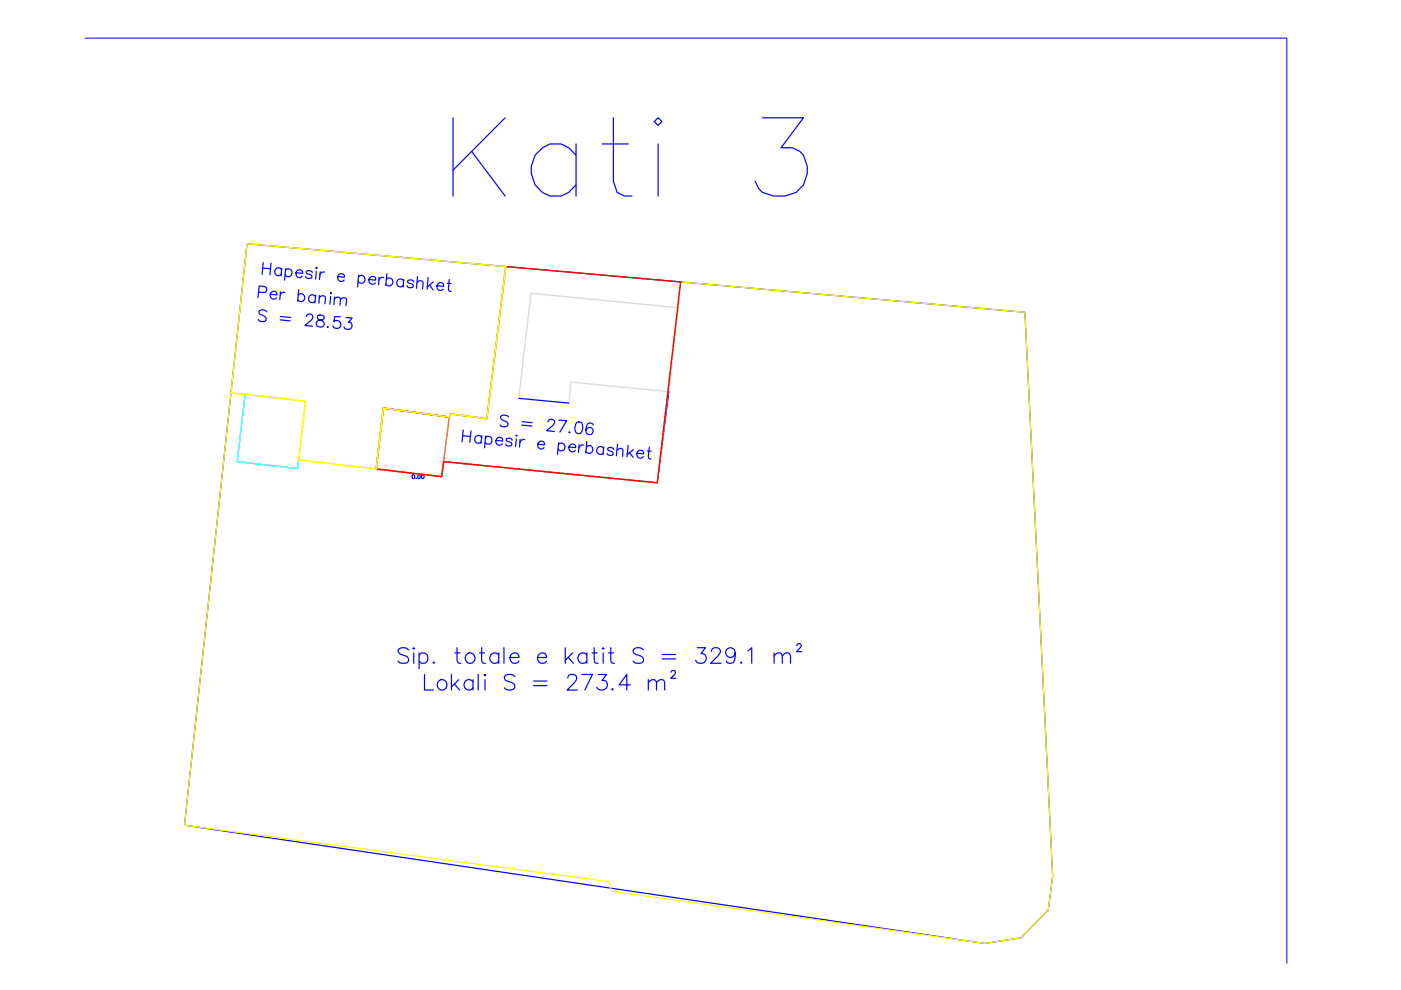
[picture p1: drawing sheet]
<svg xmlns="http://www.w3.org/2000/svg" width="297mm" height="210mm" viewBox="0 0 297 210" stroke-linecap="round" stroke-linejoin="round" font-family="sans-serif">
<!-- layer: Shkalle_hapsire -->
<path d="M112.6 62.2l31.2 3-2 17.9-20.7-2.1-.5 4.5-10.6-1z" fill="none" stroke="#dcdcdc" stroke-width=".3"/>
<!-- layer: etazha3 -->
<path d="M81.3 86.5l14 1.9" fill="none" stroke="#00f" stroke-width=".3"/>
<!-- layer: Lifti -->
<path d="M81.3 86.5l14 1.9-1.7 12.6-13.8-1.6z" fill="none" stroke="#dd6e00" stroke-width=".3"/>
<!-- layer: etazha3_banjo -->
<path d="M52 83.6l12.8 1.5-1.7 14.3-12.8-1.5z" fill="none" stroke="#0ff" stroke-width=".3"/>
<!-- layer: 0 -->
<g fill="none" stroke="#00f" stroke-width=".25">
<path d="M52.4 51.7l164.9 14.5 5.9 119.6-.9 7.2-5.8 5.8-7.7 1.2-169.7-25zM110 84.5l10.6 1M141.8 83.1l-2.4 19.3-45.3-4.5M88.2 101.4h.1"/>
<circle cx="87.7" cy="101" r=".38"/>
<circle cx="88.8" cy="101" r=".38"/>
<circle cx="89.6" cy="101" r=".38"/>
</g>
<!-- layer: Etazha_label -->
<g fill="none" stroke="#00f" stroke-width=".25">
<path d="M96.1 25v16.6M100 32.1l7.1 9.5M107.1 25l-11 11.1M122.1 32.9a5 5 0 0 0-8.6 0 5.9 5.9 0 0 0 3.1 8.7h2.4l1.6-.8 1.5-1.6M122.1 30.5v11.1M127.7 30.5h5.5M130 25v13.4l.9 2.4 1.5 .8h1.6M139.5 25l.8 .8-.8 .8-.8-.8zM139.5 30.5v11.1M161.7 25h8.6l-4.7 6.3h2.4l1.6 .8a5.8 5.8 0 0 1-.8 8.7l-2.4 .8h-2.4l-2.3-.8-.8-.8-.8-1.6M55.7 56.9l1.7 .1M55.8 55.7l-.2 2.4"/>
<path d="M57.4 55.8l-.2 2.5M59.7 57.2a.79 .79 0 0 0-1.2-.2 .79 .79 0 0 0-.1 1.2 .79 .79 0 0 0 1.2 0M59.7 56.9l-.1 1.6M60.5 57.3a.8 .8 0 0 1 1.2 0 .8 .8 0 0 1-.1 1.1 .8 .8 0 0 1-1.1-.2M60.6 56.9l-.3 2.5M62.7 57.8l1.5 .2a.77 .77 0 0 0-1.1-.8 .77 .77 0 0 0-.3 1.3 .73 .73 0 0 0 1.3 0M66.2 57.8a.76 .76 0 0 0-1.3-.1 1.41 1.41 0 0 0 1.1 .7l.1 .4a.78 .78 0 0 1-1.3-.2M67 56.8l.1-.1 .2 .1-.2 .1zM67.1 57.5l-.2 1.7M67.9 57.6l-.2 1.7M68.8 57.7a.79 .79 0 0 0-1 .6M71.6 58.6l1.4 .2a.73 .73 0 0 0-.7-.8 .73 .73 0 0 0-.7 .9 .76 .76 0 0 0 .5 .8 .76 .76 0 0 0 .9-.3"/>
<path d="M76 58.7a.79 .79 0 0 1 1.2 .1 .79 .79 0 0 1-.2 1.1 .79 .79 0 0 1-1.1-.3M76 58.3l-.2 2.5M78.2 59.3l1.4 .1a.74 .74 0 0 0-.7-.9 .74 .74 0 0 0-.7 1 .79 .79 0 0 0 .5 .7 .79 .79 0 0 0 .9-.2M80.4 58.8l-.1 1.6M81.4 58.8a.79 .79 0 0 0-1.1 .6M81.9 59.2a.8 .8 0 0 1 1.2 0 .8 .8 0 0 1-.1 1.2 .8 .8 0 0 1-1.2-.2M82 58l-.2 2.5M85.6 59.6a.79 .79 0 0 0-1.2-.3 .79 .79 0 0 0-.1 1.2 .79 .79 0 0 0 1.2 0M85.6 59.2l-.1 1.7M87.7 59.8a.75 .75 0 0 0-1.3-.2 1.41 1.41 0 0 0 1.1 .7l.1 .4a.78 .78 0 0 1-1.3-.1M88.4 59.9l.6-.4 .6 .2v1.6M88.5 58.6l-.2 2.5"/>
<path d="M90.8 58.8l-.2 2.5M91.9 59.8l-1.3 1.1M95.3 59.3l-.2 2 .1 .3 .4 .2M54.8 61.9h1.5a.66 .66 0 0 0 0-1l-1.4-.3-.2 2.5M56.6 66.1a.91 .91 0 0 0-.9-.5 .91 .91 0 0 0-.8 .6l.2 .4 .2 .1a1.26 1.26 0 0 1 1.1 .9v.3a1.08 1.08 0 0 1-1.7-.2M57.3 62.4l1.4 .1a.76 .76 0 0 0-1-.7 .76 .76 0 0 0-.3 1.2 .71 .71 0 0 0 .6 .5 .71 .71 0 0 0 .6-.4M59.4 67.8l2.1 .2M59.4 67.1l2.2 .2M59.5 61.9l-.2 1.6M60.4 62a.86 .86 0 0 0-1 .6M63.2 62.6a.8 .8 0 0 1 1.2 0 .8 .8 0 0 1-.1 1.1 .8 .8 0 0 1-1.2-.2M63.3 61.4l-.2 2.5"/>
<path d="M64.9 67.1l.2-.3a.82 .82 0 0 1 1.1 0l.1 .3-.1 .5-1.6 1.4 1.7 .2M66.9 62.9a.79 .79 0 0 0-1.2-.2 .79 .79 0 0 0-.1 1.2 .79 .79 0 0 0 1.2 0M66.9 62.6l-.1 1.6M67.4 66.9a.54 .54 0 0 0 .2 .8 1.04 1.04 0 0 1 1.1 1.2 .89 .89 0 0 1-1 .4 .89 .89 0 0 1-.6-.9 1.11 1.11 0 0 1 1.2-.6 .5 .5 0 0 0 .3-.8l-.3-.2zM67.7 63.1l.6-.4 .6 .2v1.5M67.7 62.7l-.1 1.6M69.5 69.2v.3l.1-.2M70.1 62.9l-.2 1.6M70.2 62l-.1 .3zM70.9 63.4l.6-.4 .6 .2v1.5M71 62.9l-.2 1.7M72.2 63.5l.6-.4 .6 .2v1.5"/>
<path d="M72.2 67.2l-1.2-.1-.2 1.1a.89 .89 0 0 1 1.3 .1 .89 .89 0 0 1-.3 1.3 .89 .89 0 0 1-1.2-.5M73.4 67.3l1.3 .1-.8 .9a.79 .79 0 0 1 .7 1 .79 .79 0 0 1-1.1 .5l-.3-.1-.3-.4M91.1 60.5l.7 1M92.6 60.6l1.5 .1a.73 .73 0 0 0-.8-.8 .73 .73 0 0 0-.7 .9 .76 .76 0 0 0 .5 .7 .76 .76 0 0 0 .9-.2M94.8 60.1h.8M98.1 92.4l1.6 .1M98.2 91.2l-.2 2.5M99.9 91.4l-.3 2.4M102.1 92.8a.79 .79 0 0 0-1.1-.3 .79 .79 0 0 0-.1 1.2 .79 .79 0 0 0 1.1 0M102.2 92.4l-.2 1.6M103 92.8a.78 .78 0 0 1 1.1 0 .78 .78 0 0 1-.1 1.2 .78 .78 0 0 1-1.1-.2M103 92.5l-.3 2.5"/>
<path d="M105.2 93.4l1.4 .1a.57 .57 0 0 0-.4-.7 .82 .82 0 0 0-1.1 .9 .82 .82 0 0 0 1.4 .4M107.8 88.4a.97 .97 0 0 0-1.7 .1 1.51 1.51 0 0 0 1.4 1l.2 .4v.3a1.12 1.12 0 0 1-1.7-.1M108.6 93.3a.71 .71 0 0 0-.6-.4 .71 .71 0 0 0-.7 .3l.1 .3a1.41 1.41 0 0 1 1.1 .6v.2a.74 .74 0 0 1-1.3-.2M109.4 92.3l.2-.1v.2l-.1 .1zM109.5 93l-.2 1.7M110.3 93.1l-.1 1.7M110.6 90.1l2.2 .2M110.7 89.4l2.1 .2M111.3 93.2a.81 .81 0 0 0-1.1 .7M114 94.2l1.4 .1a.73 .73 0 0 0-.7-.8 .73 .73 0 0 0-.7 .9 .76 .76 0 0 0 .5 .8 .76 .76 0 0 0 .9-.3M116.2 89.5l.3-.5a.84 .84 0 0 1 1 .2 .87 .87 0 0 1-.3 1.1l-1.3 1 1.6 .2M118.4 94.2a.8 .8 0 0 1 1.2 0 .8 .8 0 0 1-.1 1.2 .8 .8 0 0 1-1.2-.2"/>
<path d="M118.4 93.9l-.2 2.5M118.5 89.1l1.6 .1-1.4 2.4M120.6 94.8l1.4 .1a.76 .76 0 0 0-1-.7 .76 .76 0 0 0-.3 1.2 .71 .71 0 0 0 .6 .4 .71 .71 0 0 0 .7-.3M120.7 91.5l-.1 .2 .1 .1 .2-.1M122.3 89.5a.82 .82 0 0 1 1.2 .5 2.03 2.03 0 0 1-.4 1.9 .77 .77 0 0 1-1.1-.5 2.09 2.09 0 0 1 .3-1.9zM122.8 94.3l-.2 1.6M123.7 94.4a.79 .79 0 0 0-.9 .6M124.3 94.8a.79 .79 0 0 1 1.2 0 .79 .79 0 0 1-.2 1.2 .79 .79 0 0 1-1.1-.3M124.4 93.6l-.2 2.5M125.8 90.1a.73 .73 0 0 0-.7-.4 .73 .73 0 0 0-.6 .4 1.43 1.43 0 0 0 .3 2.1 .79 .79 0 0 0 1-.7 .79 .79 0 0 0-.7-.9 .79 .79 0 0 0-.9 .7M128 95.1a.79 .79 0 0 0-1.2-.2 .79 .79 0 0 0-.1 1.2 .79 .79 0 0 0 1.2 0M128 94.7l-.2 1.7"/>
<path d="M130.1 95.3a.75 .75 0 0 0-1.3-.1 1.34 1.34 0 0 0 1.1 .7l.1 .3a.72 .72 0 0 1-1.3-.1M130.8 95.5l.6-.4 .6 .2v1.5M130.9 94.2l-.2 2.4M133.2 94.4l-.3 2.5M133.5 96l.7 1M134.3 95.3l-1.3 1.1M135 96.1l1.4 .1a.74 .74 0 0 0-.8-.8 .74 .74 0 0 0-.6 1 .77 .77 0 0 0 .5 .7 .77 .77 0 0 0 .9-.3M137.2 95.6l.8 .1M137.7 94.8l-.2 2v.4l.5 .1M86.6 137.8a1.45 1.45 0 0 0-2.2 0 .92 .92 0 0 0 .6 1l1 .3a.85 .85 0 0 1 .3 1.4 1.62 1.62 0 0 1-1.9-.3M87.7 137.3l.2 .2-.2 .1-.1-.1zM87.7 138.4v2.2"/>
<path d="M88.9 138.9a1.1 1.1 0 0 1 1.9 .3 1.1 1.1 0 0 1-1.3 1.4l-.6-.4M88.9 138.4v3.4M96.4 138.4h1.1M96.9 137.3v2.7l.2 .5 .6 .1M101.6 138.4h1.1M102.1 137.3v2.7l.2 .5 .6 .1M105.7 138.9a1.06 1.06 0 0 0-1.5-.2 1.06 1.06 0 0 0 0 1.6 1.06 1.06 0 0 0 1.5-.1M105.7 138.4v2.2M106.8 137.3v3.3M108.1 139.4h1.9a.96 .96 0 0 0-.9-1 .96 .96 0 0 0-1 1 1.04 1.04 0 0 0 .7 1.2 1.04 1.04 0 0 0 1.2-.4M114 139.4h1.9a.96 .96 0 0 0-1-1 .96 .96 0 0 0-.9 1 1.05 1.05 0 0 0 .6 1.2 1.05 1.05 0 0 0 1.3-.4M119.8 137.3v3.3"/>
<path d="M120.5 139.4l1.1 1.2M121.4 138.4l-1.6 1.6M124.4 138.9a1.06 1.06 0 0 0-1.5-.2 1.06 1.06 0 0 0 0 1.6 1.06 1.06 0 0 0 1.5-.1M124.4 138.4v2.2M125.5 138.4h1.1M126 137.3v2.7l.2 .5 .6 .1M127.9 137.3l.2 .2-.2 .1-.2-.1zM127.9 138.4v2.2M129 138.4h1.1M129.5 137.3v2.7l.1 .5 .7 .1M136.4 137.8a1.47 1.47 0 0 0-2.2 0 .82 .82 0 0 0 .7 1l.9 .3a.83 .83 0 0 1 .3 1.4 1.54 1.54 0 0 1-1.9-.3M140.4 138.8h2.9"/>
<path d="M140.4 139.7h2.9M147.8 137.3h1.8l-1 1.3a1.06 1.06 0 0 1 1.1 1.2 1.06 1.06 0 0 1-1.4 .8l-.5-.1-.3-.5M150.8 138.1a.81 .81 0 0 1 .7-.8h.6a.8 .8 0 0 1 .5 1.3l-1.9 2h2.2M155.9 138.4a1.02 1.02 0 0 1-1.5 .8 1.02 1.02 0 0 1-.3-1.6 1.02 1.02 0 0 1 1.6 .2 3.2 3.2 0 0 1-.3 2.7l-.8 .1-.5-.1-.1-.3M158.6 138l.8-.7v3.3M164.1 139.1l.8-.7 .8 .2 .2 .5v1.5M164.1 138.4v2.2M165.9 139.1l.7-.7 .8 .2 .2 .5v1.5M169 136.9v-.2l.2-.2h.4l.3 .3-.3 .6-.7 .8h1.1M90 143v3.3h1.9M92 140.3l-.2 .2 .2 .1 .2-.1M95.7 143v3.3"/>
<path d="M96.4 145l1.1 1.3M97.3 144.1l-1.6 1.6M100.3 144.6a1.06 1.06 0 0 0-1.6-.2 1.06 1.06 0 0 0 0 1.6 1.06 1.06 0 0 0 1.6-.2M100.3 144.1v2.2M101.4 143v3.3M102.7 143.1l.1-.1 .2 .1-.2 .2zM102.8 144.1v2.2M109.1 143.5a1.45 1.45 0 0 0-2.2 0 .83 .83 0 0 0 .7 .9l.9 .3a.77 .77 0 0 1 .6 .6 .77 .77 0 0 1-.3 .8 1.54 1.54 0 0 1-1.9-.3M113.1 144.4h2.9M113.1 145.4h2.9M120.4 143.8a.72 .72 0 0 1 .6-.8h.6a.79 .79 0 0 1 .5 1.3l-1.9 2h2.2M123.4 143h2.2l-1.6 3.3"/>
<path d="M126.9 143h1.7l-1 1.3a1.06 1.06 0 0 1 1.2 1.2 1.06 1.06 0 0 1-1.5 .8l-.6-.3-.2-.3M129.9 146l-.2 .1 .2 .2 .1-.2M133.6 145.2h-2.3l1.6-2.2v3.3M137.5 144.7l.8-.6 .7 .2 .2 .4v1.6M137.5 144.1v2.2M139.2 144.7l.8-.6 .8 .2 .1 .4v1.6M142.3 142.5l.3-.3h.3l.3 .4-.2 .4-.8 .8h1.1M157.1 140.3l-.1 .2 .1 .1 .2-.1"/>
<circle cx="99.7" cy="139.5" r="1.09"/>
<circle cx="93.7" cy="145.2" r="1.1"/>
</g>
<!-- layer: 0 -->
<path d="M49 83.3l15.8 1.8-1.5 12.4 30.3 3.5 .5-3.1 45.3 4.5 4.9-42.6 73 6.4 5.9 119.6-.9 7.2-5.8 5.8-7.7 1.2-79.3-11.1-.3-2-90.1-11.9z" fill="none" stroke="#ff0" stroke-width=".25"/>
<path d="M107.2 56.5l37.1 3.3-4.9 42.6-45.3-4.5-.5 3.1-13.8-1.6 1.5-12.9 14 1.9 .2-.6 7.7 1z" fill="none" stroke="#f00" stroke-width=".3"/>
<path d="M52.4 51.7l54.8 4.8-4 32.3-7.7-1-.2 .6-14-1.9-1.5 12.9-16.5-1.9 1.5-12.4-15.8-1.8z" fill="none" stroke="#ff0" stroke-width=".3"/>
<path d="M18 8.1h254.8v196.2" fill="none" stroke="#00f" stroke-width=".21"/>
</svg>
